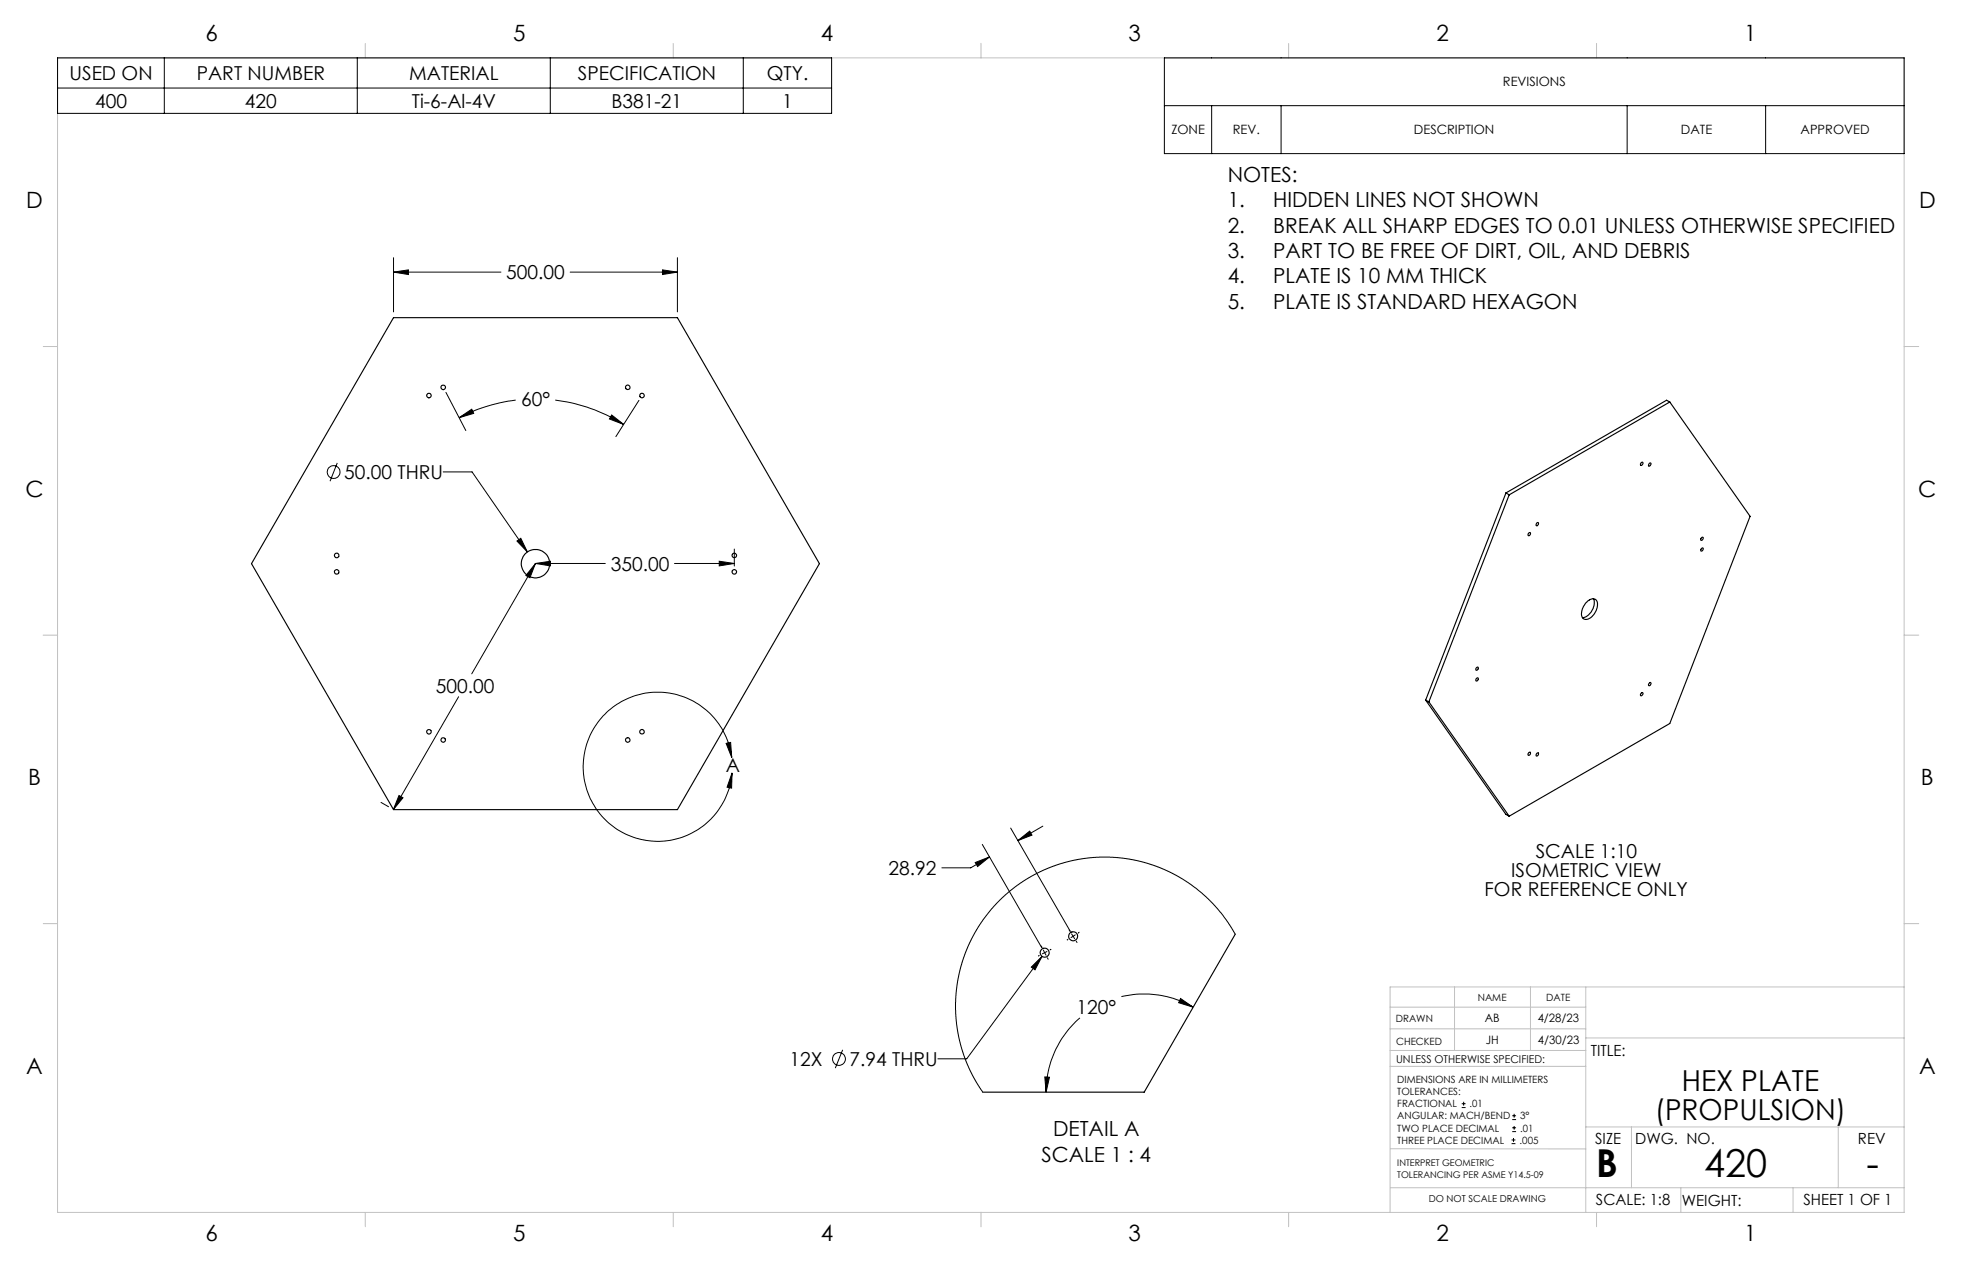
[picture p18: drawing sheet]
<svg xmlns="http://www.w3.org/2000/svg" width="432mm" height="279mm" viewBox="0 0 432 279" stroke-linecap="round" stroke-linejoin="round" font-family="sans-serif">
<defs><g id="words">
<g font-size="8.5">
<text x="351.3" y="259">B</text>
<text x="375.1" y="258.9">420</text>
<text x="410.8" y="258.9">-</text>
</g>
<g font-size="6.3">
<text x="370.1" y="240">HEX PLATE</text>
<text x="364.2" y="246.3">(PROPULSION)</text>
</g>
<g font-size="4.9">
<text x="45.2" y="8.9">6</text>
<text x="112.9" y="8.9">5</text>
<text x="180.7" y="8.9">4</text>
<text x="248.4" y="8.9">3</text>
<text x="316.1" y="8.9">2</text>
<text x="383.9" y="8.9">1</text>
<text x="5.8" y="45.8">D</text>
<text x="422.3" y="45.8">D</text>
<text x="5.6" y="109.3">C</text>
<text x="422.2" y="109.3">C</text>
<text x="6.2" y="172.8">B</text>
<text x="422.8" y="172.8">B</text>
<text x="5.8" y="236.3">A</text>
<text x="422.4" y="236.3">A</text>
<text x="45.2" y="273.1">6</text>
<text x="112.9" y="273.1">5</text>
<text x="180.7" y="273.1">4</text>
<text x="248.4" y="273.1">3</text>
<text x="316.1" y="273.1">2</text>
<text x="383.9" y="273.1">1</text>
</g>
<g font-size="4.6">
<text x="270.2" y="40">NOTES:</text>
<text x="270.2" y="45.6">1.</text>
<text x="280.2" y="45.6">HIDDEN LINES NOT SHOWN</text>
<text x="270.2" y="51.2">2.</text>
<text x="280.2" y="51.2">BREAK ALL SHARP EDGES TO 0.01 UNLESS OTHERWISE SPECIFIED</text>
<text x="270.2" y="56.8">3.</text>
<text x="280.2" y="56.8">PART TO BE FREE OF DIRT, OIL, AND DEBRIS</text>
<text x="270.2" y="62.3">4.</text>
<text x="280.2" y="62.3">PLATE IS 10 MM THICK</text>
<text x="270.2" y="67.9">5.</text>
<text x="280.2" y="67.9">PLATE IS STANDARD HEXAGON</text>
<text x="231.8" y="250">DETAIL A</text>
<text x="229.2" y="255.6">SCALE 1 : 4</text>
</g>
<g font-size="4.2">
<text x="15.3" y="17.6">USED ON</text>
<text x="43.3" y="17.6">PART NUMBER</text>
<text x="90" y="17.6">MATERIAL</text>
<text x="127.2" y="17.6">SPECIFICATION</text>
<text x="168.7" y="17.6">QTY.</text>
<text x="20.9" y="23.7">400</text>
<text x="53.9" y="23.7">420</text>
<text x="90.6" y="23.7">Ti-6-Al-4V</text>
<text x="134.6" y="23.7">B381-21</text>
<text x="172.2" y="23.7">1</text>
<text x="111.4" y="61.5">500.00</text>
<text x="114.7" y="89.3">60°</text>
<text x="75.8" y="105.4">50.00 THRU</text>
<text x="134.4" y="125.6">350.00</text>
<text x="95.9" y="152.4">500.00</text>
<text x="159.8" y="169.9">A</text>
<text x="338" y="188.7">SCALE 1:10</text>
<text x="195.6" y="192.5">28.92</text>
<text x="326.7" y="197.1">FOR REFERENCE ONLY</text>
<text x="332.6" y="192.9">ISOMETRIC VIEW</text>
<text x="236.9" y="223">120°</text>
<text x="173.8" y="234.5">12X</text>
<text x="187" y="234.5">7.94 THRU</text>
</g>
<g font-size="3.4">
<text x="350.1" y="232.2">TITLE:</text>
<text x="351.1" y="251.6">SIZE</text>
<text x="359.9" y="251.6">DWG. NO.</text>
<text x="408.9" y="251.7">REV</text>
<text x="351.2" y="265.2">SCALE: 1:8</text>
<text x="370.1" y="265.3">WEIGHT:</text>
<text x="396.9" y="265.2">SHEET 1 OF 1</text>
</g>
<g font-size="2.8">
<text x="330.8" y="19">REVISIONS</text>
<text x="257.8" y="29.6">ZONE</text>
<text x="271.3" y="29.6">REV.</text>
<text x="311.2" y="29.6">DESCRIPTION</text>
<text x="369.9" y="29.6">DATE</text>
<text x="396.3" y="29.6">APPROVED</text>
</g>
<g font-size="2.5">
<text x="326.8" y="224.9">AB</text>
<text x="338.4" y="224.9">4/28/23</text>
<text x="327" y="229.7">JH</text>
<text x="338.5" y="229.7">4/30/23</text>
</g>
<text font-size="2.4" x="307.3" y="233.8">UNLESS OTHERWISE SPECIFIED:</text>
<g font-size="2.2">
<text x="325.2" y="220.2">NAME</text>
<text x="340.3" y="220.2">DATE</text>
<text x="307.2" y="224.9">DRAWN</text>
<text x="307.3" y="229.8">CHECKED</text>
<text x="307.5" y="238.3">DIMENSIONS ARE IN MILLIMETERS</text>
<text x="307.5" y="241">TOLERANCES:</text>
<text x="307.5" y="243.6">FRACTIONAL</text>
<text x="323.4" y="243.6">.01</text>
<text x="307.5" y="251.6">THREE PLACE DECIMAL</text>
<text x="307.5" y="246.3">ANGULAR: MACH/BEND</text>
<text x="307.5" y="248.9">TWO PLACE DECIMAL</text>
<text x="334.4" y="251.6">.005</text>
<text x="334.6" y="248.9">.01</text>
<text x="334.6" y="246.3">3°</text>
</g>
<text font-size="2.1" x="314.5" y="264.5">DO NOT SCALE DRAWING</text>
<g font-size="2">
<text x="307.5" y="256.6">INTERPRET GEOMETRIC</text>
<text x="307.5" y="259.1">TOLERANCING PER ASME Y14.5-09</text>
</g>
</g></defs>
<g fill="none" stroke="#c0c0c0" stroke-width=".22">
<path d="M12.7 12.7h406.4v254h-406.4zM80.4 9.6v3.1M148.2 9.6v3.1M215.9 9.5v3.2M283.6 9.6v3.1M351.4 9.6v3.1M9.5 76.2h3.2M419.1 76.2h3.2M9.5 139.7h3.2M419.1 139.7h3.2M9.5 203.2h3.2M320.1 217.1v14"/>
<path d="M336.8 217.1v14M349 217.1v49.6M419.1 217.1h-113.2v49.6M419.1 203.2h3.2M305.9 231.1h43.1M305.9 226.3h43.1M305.9 221.6h43.1M305.9 234.6h43.1M349 228.4h70.1M306 252.7l43 .1M349 247.9h70.1M359.1 247.9v13.4"/>
<path d="M404.6 247.9v13.4M80.4 266.7v3.2M148.2 266.7v3.2M215.9 266.7v3.2M283.6 266.7v3.2M306 261.3h113.1M351.4 266.7v3.2M369.9 261.3v5.4M394.6 261.3v5.4"/>
</g>
<g fill="none" stroke="#000" stroke-width=".25">
<path d="M86.6 69.9h62.5l31.2 54.1-31.2 54.1h-62.5l-31.2-54.1zM367.5 88.4l17.7 25.2-17.7 45.6-35.4 20.4M367.5 88.4l-35.4 20.5M367.5 88.4l-.7-.3-35.4 20.3M331.4 108.4l.7 .5M331.4 108.4l-17.6 45.6M332.1 108.9l-17.6 45.5M336.5 117.2a.35 .35 0 0 1 .4 .4 .35 .35 0 0 1-.5 .3l-.1-.2zM338.2 115.1l.3-.2a.37 .37 0 0 1 0 .5 .37 .37 0 0 1-.4 .2zM361.1 101.8a.26 .26 0 0 1 .5-.1 .26 .26 0 0 1-.1 .5 .25 .25 0 0 1-.4 .2 .25 .25 0 0 1 0-.4zM363 101.9a.24 .24 0 0 1 .4 .1 .24 .24 0 0 1-.1 .3l-.3 .3a.32 .32 0 0 1-.3-.3 .32 .32 0 0 1 .3-.4zM374.4 118.3l.2-.1a.33 .33 0 0 1 .2 .4 .33 .33 0 0 1-.5 .1z"/>
<path d="M349.4 132.3a1.18 1.18 0 0 1 1.3-.6 1.18 1.18 0 0 1 .9 1.2 3.3 3.3 0 0 1-2.7 3.4 1.4 1.4 0 0 1-.7-2.1l.3-.8zM350.7 131.7a3.3 3.3 0 0 1-2.4 4.2M374.4 120.7l.2-.2a.35 .35 0 0 1 .2 .5 .35 .35 0 0 1-.5 .2zM313.8 154l.7 .4M313.8 154l17.6 25.2 .7 .4M314.5 154.4l17.6 25.2M324.9 146.9h.1a.25 .25 0 0 1 .4 0 .25 .25 0 0 1-.1 .3l-.2 .2a.27 .27 0 0 1-.4-.1 .27 .27 0 0 1 .2-.4zM324.9 149.3l.1-.1a.25 .25 0 0 1 .4 0 .25 .25 0 0 1-.1 .4l-.2 .2a.27 .27 0 0 1-.4-.1 .27 .27 0 0 1 .2-.4zM361.1 152.5a.28 .28 0 0 1 .5 0 .28 .28 0 0 1-.2 .4 .23 .23 0 0 1-.4 .1 .23 .23 0 0 1 .1-.4zM363.1 150.2a.32 .32 0 0 1 .2 .4 .32 .32 0 0 1-.5 .1zM336.5 165.5a.35 .35 0 0 1 .4 .4 .35 .35 0 0 1-.5 .3l-.1-.2zM338.1 165.8l.3-.2a.35 .35 0 0 1 .1 .5 .35 .35 0 0 1-.4 .2z"/>
<path d="M271.9 205.5l-20.1 34.8h-35.5"/>
<circle cx="94.4" cy="87" r=".49"/>
<circle cx="97.5" cy="85.2" r=".5"/>
<circle cx="138.2" cy="85.2" r=".51"/>
<circle cx="141.3" cy="87" r=".49"/>
<circle cx="74.1" cy="125.8" r=".5"/>
<circle cx="74.1" cy="122.2" r=".5"/>
<circle cx="117.9" cy="124" r="3.1"/>
<circle cx="161.6" cy="122.2" r=".49"/>
<circle cx="161.6" cy="125.8" r=".49"/>
<circle cx="94.4" cy="161" r=".5"/>
<circle cx="97.5" cy="162.8" r=".49"/>
<circle cx="138.2" cy="162.8" r=".5"/>
<circle cx="141.3" cy="161" r=".5"/>
<circle cx="229.9" cy="209.6" r="1"/>
<circle cx="236.2" cy="206" r=".98"/>
</g>
<g fill="none" stroke="#000" stroke-width=".22">
<path d="M12.7 12.7h170.3v12.2h-170.3zM12.7 19.4h170.3M36.2 12.7v12.2M78.6 12.7v12.2M121.1 12.7v12.2M163.6 12.7v12.2M256.3 12.7h162.8v21.1h-162.8zM256.3 23.2h162.8M266.7 23.2v10.6M281.9 23.2v10.6M358.1 23.2v10.6M388.6 23.2v10.6"/>
<path d="M86.6 59.9l3.3-.5v1zM86.6 56.7v11.9M86.6 59.9h23.6M125.5 59.9h23.6M145.8 59.4l3.3 .5-3.3 .5zM149.1 56.7v11.9M98.1 86.3l4.4 8.4M101 91.9l2.8-1.9 .4 .9zM113.5 88a37.3 37.3 0 0 0-12.5 3.9M122.2 88a37.4 37.4 0 0 1 15.1 5.4M134.6 91.3l2.7 2.1-3.2-1.2zM140.6 88.1l-5.1 8"/>
<path d="M74.2 101.8l-1.6 4.1M97.5 103.8h6.4l12.2 17.6M113.8 119l.8-.6 1.5 3zM117.8 124l-1.2 3.1-.9-.5zM117.8 124l-14 24.2M117.9 124l3.2-.5v1zM117.9 124h15.3M148.4 124h13.2M158.3 123.5l3.3 .5-3.3 .5zM161.6 120.8v3.7M100.9 153.3l-14.3 24.8M83.9 176.5l1.6 1"/>
<path d="M87.8 175l.9 .5-2.1 2.6zM159.8 163.5l1-.2 .2 3.4zM161 166.7a16.4 16.4 0 0 0-25.2-11.8 16.4 16.4 0 0 0 .6 27.9 16.4 16.4 0 0 0 24.7-12.8M161.1 170l-.1 3.4-1-.2zM214.6 189.8l3.2-1.3-2.6 2.1zM216.2 185.8l13.1 22.7M217.8 188.5l-4.2 2.4h-6.3M222.4 182.2l13.1 22.7M224 184.9l2.6-2.1 .5 .9zM229.5 181.8l-5.5 3.1M227 212.8l2.3-2.4-1.5 3zM228.8 210.2l-.3 .1"/>
<path d="M229.2 208.1l.1 .4M229.3 210.4l-16.5 22.5h-6.4M229.6 209l.3 .6M229.9 209.6l-.6 .3M229.9 209.6l.3 .5M230.5 209.3l-.6 .3M230.5 210.7l.2 .3M231.4 208.8l-.4 .2M235.1 206.7l-.3 .1M235.3 204.6l.2 .3M235.8 205.5l.4 .5M236.2 206l-.5 .3"/>
<path d="M236.2 206l.3 .5M236.7 205.6l-.5 .4M236.9 207l.1 .4M237.6 205.1l-.4 .2M246.8 219.3a21.5 21.5 0 0 1 15.8 2.3M259.8 219.7l2.8 1.9-3.2-1zM271.9 205.5l-2-3-2-2.7-2-2.1-2.7-2.3-2.9-2-3-1.6-2.3-1.1-3.5-1.1-3-.6-3.5-.4h-3.1l-3.2 .2-4.1 .9-3.1 1-2.7 1.1-3.3 1.8-3 2.2-2.4 2.2-1.9 2-2.3 3-1.7 2.7-1.4 3.1-1.1 3.1-.9 3.5-.4 3.2-.1 3.6 .2 3 .5 3.2 .8 2.8 1.1 2.9 1.4 3 2 3.2M185.5 231l-1.7 4M229.9 236.9l1.1 .1-.8 3.3zM237.7 223.9a21.5 21.5 0 0 0-7.5 16.4M321.7 243.7h.8M321.7 242.8h.8"/>
<path d="M322.1 242.4v.8M332.7 251.6h.8M332.7 250.8h.8M332.8 246.3h.9M332.8 245.5h.9M332.8 249h.9M332.8 248.1h.9M333.1 250.4v.8M333.2 245v.9M333.2 247.7v.8"/>
<circle cx="73.4" cy="103.8" r="1.41"/>
<circle cx="184.6" cy="233" r="1.41"/>
</g>
<g fill="#000">
<path d="M113.8 119l2.3 2.4-1.5-3zM158.3 123.5l3.3 .5-3.3 .5zM117.9 124l3.2-.5v1zM145.8 59.4l3.3 .5-3.3 .5zM86.6 59.9l3.3-.5v1zM117.8 124l-1.2 3.1-.9-.5zM87.8 175l.9 .5-2.1 2.6zM134.6 91.3l2.7 2.1-3.2-1.2zM101 91.9l2.8-1.9 .4 .9zM224 184.9l2.6-2.1 .5 .9zM214.6 189.8l3.2-1.3-2.6 2.1zM259.8 219.7l2.8 1.9-3.2-1zM229.9 236.9l1.1 .1-.8 3.3zM227 212.8l.8 .6 1.5-3z"/>
<path d="M159.8 163.5l1-.2 .2 3.4zM161.1 170l-.1 3.4-1-.2z"/>
</g>
<use href="#words"/>
</svg>
